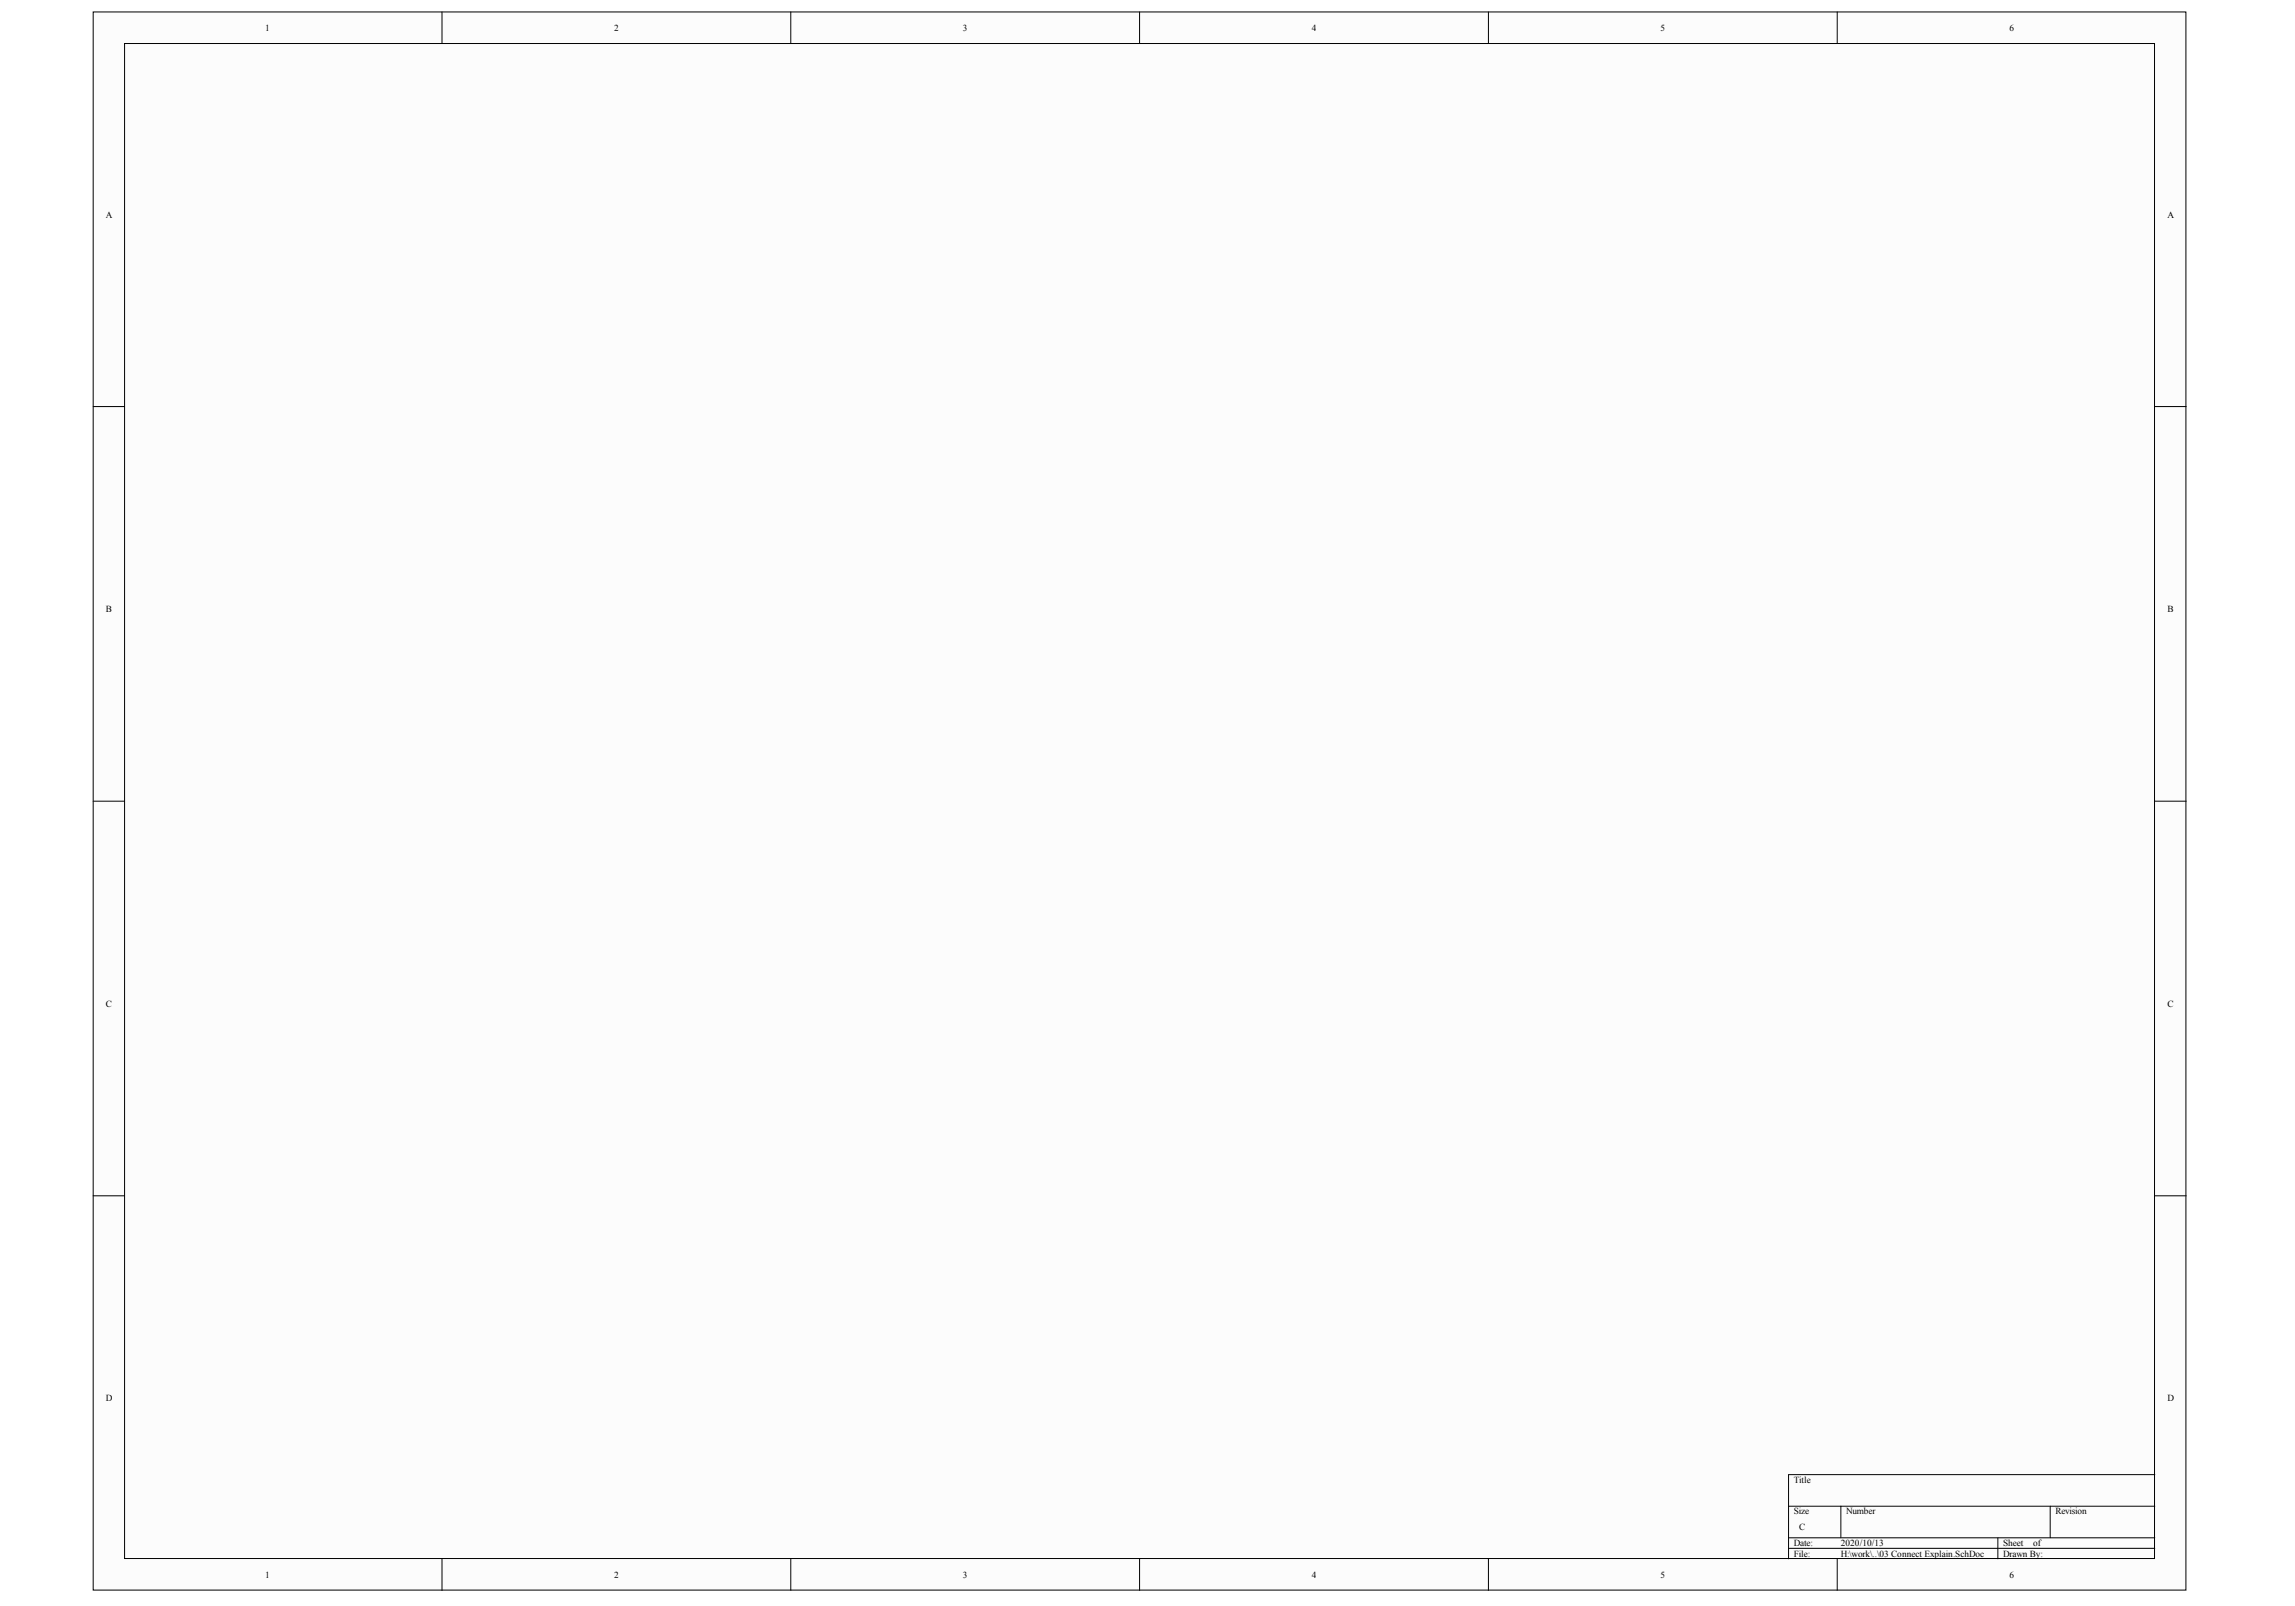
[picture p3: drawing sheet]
<svg xmlns="http://www.w3.org/2000/svg" width="289mm" height="202mm" viewBox="0 0 289 202" stroke-linecap="round" stroke-linejoin="round" font-family="sans-serif">
<defs><g id="words">
<g font-size="1.2">
<text x="33.4" y="3.9">1</text>
<text x="77.3" y="3.9">2</text>
<text x="121.2" y="3.9">3</text>
<text x="165.1" y="3.9">4</text>
<text x="209.1" y="3.9">5</text>
<text x="253" y="3.9">6</text>
<text x="13.3" y="27.4">A</text>
<text x="272.9" y="27.4">A</text>
<text x="13.3" y="77">B</text>
<text x="272.9" y="77">B</text>
<text x="13.3" y="126.7">C</text>
<text x="272.9" y="126.7">C</text>
<text x="13.3" y="176.4">D</text>
<text x="272.9" y="176.4">D</text>
<text x="225.8" y="186.6">Title</text>
<text x="225.8" y="190.6">Size</text>
<text x="232.4" y="190.6">Number</text>
<text x="258.8" y="190.6">Revision</text>
<text x="225.8" y="194.6">Date:</text>
<text x="225.8" y="195.9">File:</text>
<text x="226.5" y="192.6">C</text>
<text x="231.8" y="194.6">2020/10/13</text>
<text x="231.8" y="195.9">H:\work\..\03 Connect Explain.SchDoc</text>
<text x="252.2" y="194.6">Sheet</text>
<text x="252.2" y="195.9">Drawn By:</text>
<text x="255.9" y="194.6">of</text>
<text x="33.4" y="198.6">1</text>
<text x="77.3" y="198.6">2</text>
<text x="121.2" y="198.6">3</text>
<text x="165.1" y="198.6">4</text>
<text x="209.1" y="198.6">5</text>
<text x="253" y="198.6">6</text>
</g>
</g></defs>
<g fill="#fffcf8" stroke="#000" stroke-width=".13">
<path d="M11.7 1.5h263.5v198.6h-263.5z"/>
<path d="M15.7 5.5h255.5v190.7h-255.5z"/>
</g>
<g fill="none" stroke="#000" stroke-width=".13">
<path d="M55.6 1.5v4M99.6 1.5v4M143.5 1.5v4M187.4 1.5v4M231.3 1.5v4M11.7 51.2h4M271.3 51.2h3.9M11.7 100.8h4M271.3 100.8h3.9M11.7 150.5h4M271.3 150.5h3.9M55.6 196.2v4"/>
<path d="M99.6 196.2v4M143.5 196.2v4M187.4 196.2v4M225.2 189.6h46.1M225.2 193.6h46.1M225.2 194.9h46.1M231.3 196.2v4M231.8 189.6v4M251.5 193.6v2.6M258.1 189.6v4M271.3 185.6h-46.1v10.6"/>
</g>
<use href="#words"/>
</svg>
